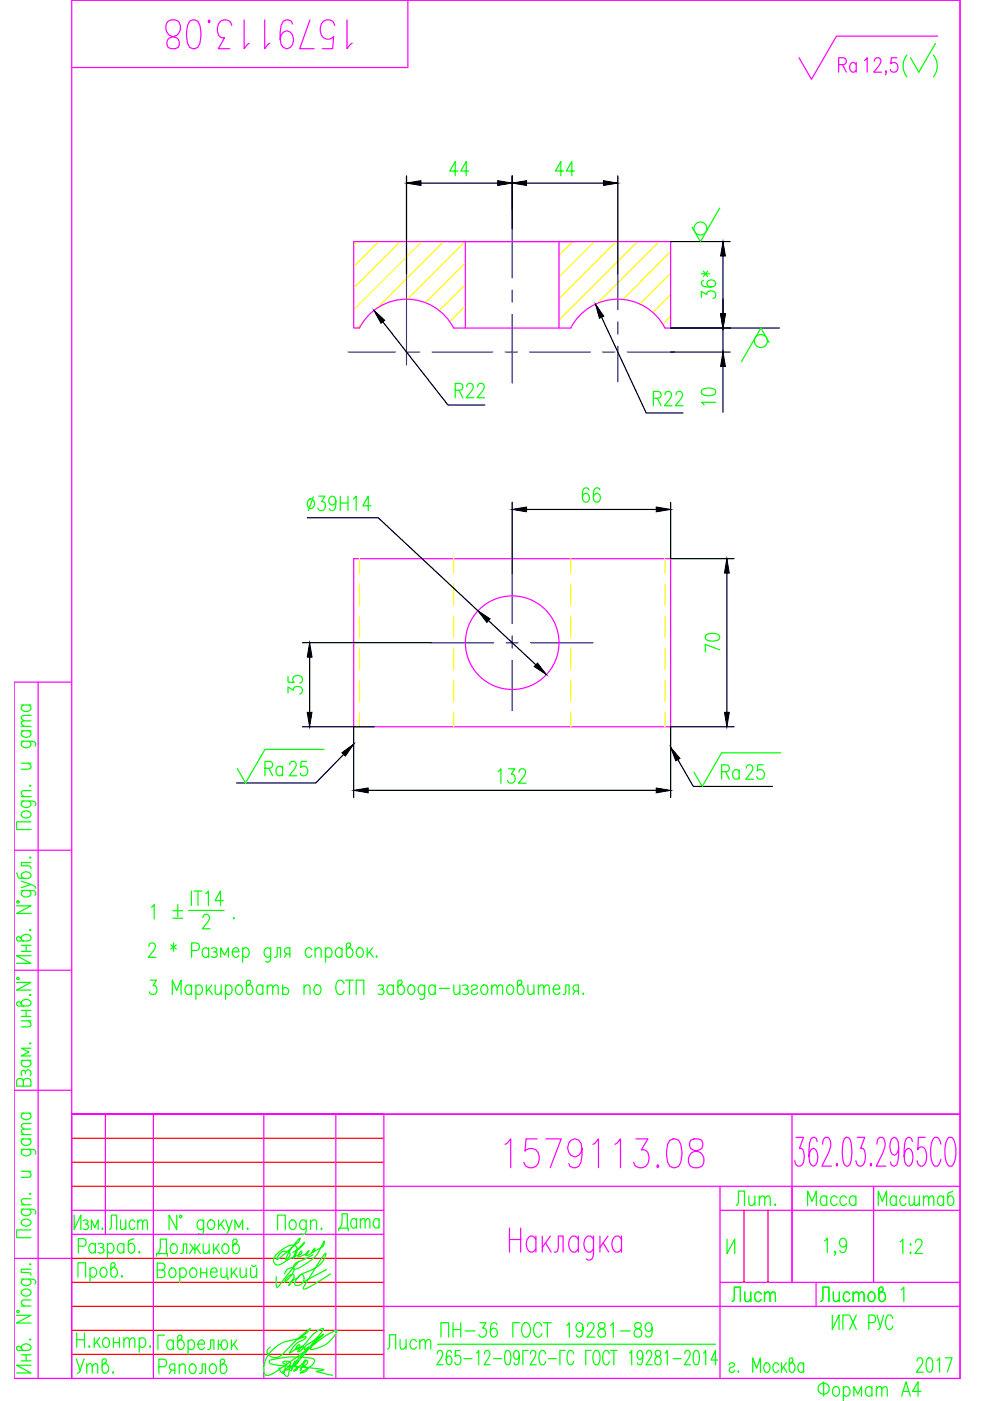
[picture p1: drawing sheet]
<svg xmlns="http://www.w3.org/2000/svg" width="210mm" height="297mm" viewBox="0 0 210 297" stroke-linecap="round" stroke-linejoin="round" font-family="sans-serif">
<defs><g id="words">
<text font-size="10.6" fill="#f0f" x="33.9" y="11.6">1579113.08</text>
<text font-size="10.1" fill="#f0f" x="105.8" y="248.7">1579113.08</text>
<text font-size="8.4" fill="#f0f" x="190.1" y="17.6">( )</text>
<text font-size="7.1" fill="#0f0" x="70.6" y="262.1">Дата</text>
<text font-size="6.6" fill="#f0f" x="176.7" y="16.6">Ra</text>
<text font-size="6.6" x="152.8" y="64.6" transform="rotate(-90 152.8 64.6)">36*</text>
<g font-size="6.6" fill="#0f0">
<text x="95.2" y="85.7">R22</text>
<text x="152.8" y="87.1" transform="rotate(-90 152.8 87.1)">10</text>
<text x="153.5" y="139.3" transform="rotate(-90 153.5 139.3)">70</text>
<text x="55" y="165.8">Ra</text>
<text x="151.7" y="166.5">Ra</text>
<text x="31" y="196.1">1 %%P .</text>
<text x="154.9" y="256.8">Лит.</text>
<text x="170" y="256.8">Масса</text>
<text x="184.9" y="256.8">Масштаб</text>
<text x="154.2" y="277.3">Лист</text>
<text x="172.9" y="277.3">Листов</text>
<text x="92.4" y="284.7">ПН-36 ГОСТ 19281-89</text>
<text x="14.8" y="292.5">Утв.</text>
</g>
<g font-size="6.2" fill="#0f0">
<text x="94.2" y="38.5">44</text>
<text x="116.4" y="38.5">44</text>
<text x="137.2" y="87.1">R22</text>
<text x="122.4" y="107.6">66</text>
<text x="63.9" y="109.4">39H14</text>
<text x="64.9" y="148.5" transform="rotate(-90 64.9 148.5)">35</text>
<text x="104.4" y="167.2">132</text>
<text x="21.9" y="261.8">Лист</text>
<text x="80.8" y="287.2">Лист</text>
<text x="193" y="292.1">2017</text>
</g>
</g></defs>
<g fill="none" stroke="#ff0" stroke-width=".25">
<path d="M75.7 51.2l-.7 .8M80.3 51.2l-5.3 5.3M84.9 51.2l-9.9 9.9M89.5 51.2l-14.5 14.5M94 51.2l-14.2 14.2M98.6 51.2l-12.2 12.2M98.7 55.7l-8.5 8.5M121.5 51.2l-3 3M126 51.2l-7.5 7.5M130.6 51.2l-12.1 12.1M135.2 51.2l-16.7 16.7M139.7 51.2l-13 13.1"/>
<path d="M142.2 57.9l-6.5 6.6M142.2 53.3l-10.2 10.2M77 68.3l-1.3 1.3M98.7 69.4l-.1 .2M98.7 64.9l-3.4 3.3M98.7 60.3l-5.6 5.5M142.2 67.1l-1.7 1.6M142.2 62.5l-3.8 3.8M76.2 118.5v3.1M96.2 118.5v3.1M121 118.5v3.1M141 118.5v3.1"/>
<path d="M76.2 123.8v4.6M76.2 130.6v4.5M76.2 137.4v4.5M96.2 123.8v4.6M96.2 130.6v4.5M96.2 137.4v4.5M121 123.8v4.6M121 130.6v4.5M121 137.4v4.5M141 123.8v4.6M141 130.6v4.5M141 137.4v4.5"/>
<path d="M76.2 144.2v4.5M76.2 151v3.1M96.2 144.2v4.5M96.2 151v3.1M121 144.2v4.5M121 151v3.1M141 144.2v4.5M141 151v3.1"/>
</g>
<g fill="none" stroke="#f0f" stroke-width=".25">
<path d="M86.5 .1v14.2h-71.3M185.4 13l.2-.6 .7-.2a.95 .95 0 0 1 .1 1.6l-1.1 1.5h1.6M198.8 7.7h-21.5l-5.2 9.1-2.7-4.6M203.5 .1v292.1M75 51.2h67.2v18.4l-1.2-.1a11.2 11.2 0 0 0-20 .1l-24.8-.1a11.2 11.2 0 0 0-20 .1h-1.2zM95.2 51.2h26.8M98.7 51.2v18.4M118.5 51.2v18.4M75 118.5h67.2v35.6h-67.2zM8.1 144.6v147.6M15.2 144.6h-12.2v147.6h200.5M3 180.3h12.2"/>
<path d="M3 205.7h12.2M3 231.2h12.2M22.3 236.2v25.5M32.5 236.2v56M55.9 236.2v56M71.2 236.2v56M81.4 236.2v56M167.9 236.2v35.7M203.5 236.2h-188.3h66.2h-66.2v56v-292.1h188.3v292.1M203.5 236.2h-188.3h188.3M15.2 256.6h66.2M81.4 251.5h122.1"/>
<path d="M152.7 256.6h50.8M152.7 251.5v40.7M168.8 241.1h1.6l-.9 2.4h.4a3.2 3.2 0 0 1 .2 3.4l-.4 .3h-.5l-.4-.3-.3-.8M173.2 242l-.1-.6-.4-.3h-.3l-.4 .3a10.6 10.6 0 0 0-.3 5l.3 .5 .5 .3a2.37 2.37 0 0 0 .7-2.9l-.2-.5-.6-.3-.4 .3-.3 .5-.2 .9M174.4 242.6a1.72 1.72 0 0 1 .6-1.5h.6a1.98 1.98 0 0 1 .4 2.4l-1.7 3.7h2M177.4 246.7l.2 .2-.2 .3-.1-.3zM179 241.4l.5-.3 .7 .3a8.8 8.8 0 0 1 0 5.5l-.5 .3h-.2l-.5-.3a8.8 8.8 0 0 1 0-5.5zM181.8 241.1h1.5l-.8 2.4h.4a3.2 3.2 0 0 1 .1 3.4l-.4 .3a1.04 1.04 0 0 1-1.1-1.1M184.6 246.7l.2 .2-.2 .3-.1-.3zM185.2 251.5v20.4M185.9 242.6a1.68 1.68 0 0 1 .6-1.5h.6a2.01 2.01 0 0 1 .4 2.4l-1.7 3.7h2M190.5 243.2l-.1 .8-.3 .6-.6 .3a2.35 2.35 0 0 1-.7-2.9l.3-.6 .4-.3 .6 .3a8.1 8.1 0 0 1 0 5.5l-.4 .3h-.3l-.4-.3-.2-.5"/>
<path d="M193.4 242l-.1-.6-.5-.3-.7 .3a10.4 10.4 0 0 0-.3 5l.3 .5 .6 .3a2.37 2.37 0 0 0 .7-2.9l-.3-.5-.5-.3-.5 .3-.3 .5-.1 .9M196.2 241.1h-1.5l-.1 2.7 .6-.6h.4a2.25 2.25 0 0 1 .9 2.3l-.2 .9-.3 .5-.4 .3h-.4l-.5-.3-.3-.8M199.5 242.6a1.25 1.25 0 0 0-1.3-1.5 5.5 5.5 0 0 0-.6 5.3l.6 .8a1.26 1.26 0 0 0 1.3-1.4M200.9 241.4l.3-.3a1.25 1.25 0 0 1 1.3 1.5 5.3 5.3 0 0 1-.7 4.6 1.26 1.26 0 0 1-1.3-1.4 6.7 6.7 0 0 1 .4-4.4zM3 266.8h12.2M15.2 261.7h66.2M81.4 277h122.1M108 260.4v5.1M108 262.8h2.4M110.4 260.4v5.1M113.6 262.8l-.7-.7h-.5a2.11 2.11 0 0 0 0 3.4h.5l.7-.8M113.6 262.1v3.4"/>
<path d="M115 262.1v3.4M115.7 263.5l1.2 2M116.7 262.1l-1.7 2.4M117.5 265.5h.4l.3-.3 .2-.7v-2.4h1v3.4M122.6 262.8l-.7-.7a1.41 1.41 0 0 0-1.3 1.9 1.9 1.9 0 0 0 .8 1.5h.5l.7-.8M122.6 262.1v3.4M125.8 262.8a.97 .97 0 0 0-1.5-.5 2.18 2.18 0 0 0 .4 3.2h.5l.6-.8M125.8 262.1v3.8l-.1 .8-.5 .5h-.5l-.4-.3M127.2 262.1v3.4M127.9 263.5l1.2 2M128.9 262.1l-1.7 2.4M131.8 262.8l-.7-.7h-.5a2.11 2.11 0 0 0 0 3.4h.5l.7-.8"/>
<path d="M131.8 262.1v3.4M152.7 271.9h50.8"/>
<circle cx="108.6" cy="136.3" r="9.9"/>
</g>
<g fill="none" stroke="#00f" stroke-width=".25">
<path d="M86.2 58.1v19.3M108.6 44.4v14.5M131 58.1v7.5M73.8 74.6h10M86.4 74.6h2.6M91.6 74.6h12.9M107.1 74.6h2.6M108.6 61.5v2.6M108.6 66.7v14.5M112.3 74.6h12.9M127.8 74.6h2.6M131 68.2v2.6"/>
<path d="M131 73.4v7.6M133 74.6h10M91.4 136.3h13.3M107.3 136.3h2.6M108.6 121.6v10.6M108.6 134.8v2.6M108.6 140v10.7M112.5 136.3h13.3"/>
</g>
<g fill="none" stroke="#000" stroke-width=".25">
<path d="M86.2 37.3v20.8M89.2 38.8h16.3M108.6 37.3v11.2M111.6 38.8h16.3M131 37.3v20.8M142.2 51.2h12.6M153.3 54.3v12.2M81.2 68.2l13.8 17.7h7.8M127.6 67.3l9.4 20.3h7.8M142.2 69.6h23M142.2 74.6h12.6M153.3 69.6v5"/>
<path d="M153.3 77.7v9.7M65.2 109.8h15l21.1 19.7M108.6 106.5v15.1M111.6 108h27.5M142.2 106.5v12h13.4M64.1 136.3h27.3M65.6 139.3v11.7M103.6 131.6l10 9.4M154.1 121.5v29.5M64.1 154.1h15.3M72.9 160l-5.9 6h-16.8M75 154.1v15"/>
<path d="M155.6 154.1h-13.4v15M78.1 167.6h61M143.7 161.1l3.3 5.6h16.8"/>
</g>
<g fill="#000" stroke="#000" stroke-width=".21">
<path d="M86.2 38.8l3-.5v1zM105.5 38.3l3.1 .5-3.1 .5zM108.6 38.8l3-.5v1zM127.9 38.3l3.1 .5-3.1 .5zM153.3 51.2l.5 3.1h-1zM79.3 65.8l2.3 2.1-.8 .6zM126.3 64.5l1.7 2.5-.9 .5zM152.8 66.5h1l-.5 3.1zM153.3 74.6l.5 3.1h-1zM108.6 108l3-.5v1zM139.1 107.5l3.1 .5-3.1 .5zM65.6 136.3l.6 3h-1.1z"/>
<path d="M101.3 129.5l2.6 1.7-.7 .8zM154.1 118.5l.5 3h-1zM65.1 151h1.1l-.6 3.1zM72.5 159.6l2.5-1.8-1.8 2.5zM114 140.6l1.9 2.4-2.6-1.7zM153.6 151h1l-.5 3.1zM75 167.6l3.1-.5v1zM139.1 167.1l3.1 .5-3.1 .5zM142.2 158.4l2 2.4-.9 .5z"/>
</g>
<g fill="none" stroke="#0f0" stroke-width=".25">
<path d="M152.6 44.1l-4.1 7.1-1.8-3M163.1 72.6l-1.8-3-4.1 7.1M4.5 157.1l2.8 .2 .3 .3-.2 .6M4.5 154.9h2.1M4.5 154h2.1M4.5 149.5h2.1M5 157.1l-.5 .5a1.02 1.02 0 0 0 1 1 1.02 1.02 0 0 0 1.1-1l-.5-.5M5 154.9l-.5 .5a1.02 1.02 0 0 0 1 .9 1.02 1.02 0 0 0 1.1-.9l-.5-.5M5 149.5l-.5 .4a1.03 1.03 0 0 0 1 1 1.03 1.03 0 0 0 1.1-1l-.5-.4M6.6 152.8l-1.9 .2-.2 .4 .6 .6M6.6 151.7l-1.9 .1-.2 .5 .6 .5M68.7 158.9h-12.5l-4.1 7.1-1.8-3"/>
<path d="M165.5 159.6h-12.5l-4.1 7.1-1.8-3M4.5 169.8l2.8 .1 .3 .4-.2 .6M4.5 168.9h2.1M4.5 161.8h2.1M4.7 172.3a1.09 1.09 0 0 1 1.1-.3 1.09 1.09 0 0 1 .8 .9 1.08 1.08 0 0 1-1.2 .5 1.08 1.08 0 0 1-.9-.9zM5 169.8l-.5 .5a1.02 1.02 0 0 0 1 .9 1.02 1.02 0 0 0 1.1-.9l-.5-.5M6 161.8l.6 .6-.2 .6-1.9 .1M6.3 166.6l.1-.1 .2 .1-.2 .1zM6.6 174.3h-3.1v1.6h3.1M6.6 167.6l-1.9 .1-.2 .6 .6 .6M65 161.4h-1.1l-.2 1.3a.89 .89 0 0 1 1.2-.1 .89 .89 0 0 1 .4 1 .83 .83 0 0 1-.7 .9 .83 .83 0 0 1-1-.6M161.8 162.2h-1.1l-.1 1.3a.89 .89 0 0 1 1.1-.2 .89 .89 0 0 1 .4 1 .83 .83 0 0 1-.7 .9 .83 .83 0 0 1-1-.6"/>
<path d="M3.5 192.1h3.1l-3.1 1.6h3.1M3.5 185.1l.4 1 2.1 .1a.65 .65 0 0 0 .6-.5 .65 .65 0 0 0-.5-.7 1.03 1.03 0 0 0-1.6 .8l.5 .4M4.5 199a1.02 1.02 0 0 1 1-.9 1.02 1.02 0 0 1 1.1 .9l-.6 .5h-2.2l-.3-.3v-.4l.4-.2 .3 .1 .8 .8M4.5 188.8l2.8 .1 .3 .4-.2 .5M4.5 186.8l2.1 .7-2.1 .7M5 188.8l-.5 .5a1.02 1.02 0 0 0 1 .9 1.02 1.02 0 0 0 1.1-.9l-.5-.5M6.3 197.2l.1-.1 .2 .1-.2 .1zM6.3 181.8l.1-.1 .2 .1-.2 .1zM6.6 187.5l.5 .2 .5 .6M6.6 182.9h-2.1v.7l1.9 .1 .2 .4M36.8 199.9v1.8M3.5 208.3h3.1l-3.1 1.6h3.1"/>
<path d="M4.5 212.8a1.02 1.02 0 0 1 1-.9 1.02 1.02 0 0 1 1.1 .9l-.6 .5h-2.2l-.3-.4v-.3l.4-.2 .3 .1 .8 .8M4.5 200.4h2.1M4.5 201.7h2.1M4.5 216.4h2.1M4.5 214.2h2.1M4.5 215.5h2.1M5.5 214.2v1.3M5.5 200.4v1.3M6 216.4l.6 .6-.2 .6-1.9 .1M6.3 211l.1-.2 .2 .2-.2 .1zM6.6 202.6h-3.1l3.1 1.7h-3.1M31.6 200.6l.2-.5 .7-.2a.95 .95 0 0 1 .1 1.6l-1.2 1.5h1.7"/>
<path d="M31.9 207.8h1.3l-.7 1.2h.3a.96 .96 0 0 1 .4 1.4 .96 .96 0 0 1-1.4 .2l-.2-.3M36.2 200.4l1.2 .8M36.5 210.9v-3.1l1 2.2 .9-2.2v3.1M37.4 200.4l-1.2 .8M40.6 209.3a.68 .68 0 0 0-.6-.5 .68 .68 0 0 0-.7 .5 .93 .93 0 0 0 0 1.1 .93 .93 0 0 0 1.1 .3l.2-.3M40.6 208.8v2.1M40.6 201.5h1.1a.83 .83 0 0 0 .6-.8 .83 .83 0 0 0-.6-.8h-1.1v3.1M41.5 209.3a.68 .68 0 0 1 .7-.5 .68 .68 0 0 1 .6 .5 1.02 1.02 0 0 1-.8 1.6l-.5-.5M41.5 208.8v3.1M43.8 208.8v2.1M44.2 209.7l.8 1.2M44.2 201.4a.68 .68 0 0 0-.6-.5 .68 .68 0 0 0-.6 .5 .93 .93 0 0 0-.1 1.1 .93 .93 0 0 0 1.1 .3l.2-.3"/>
<path d="M44.2 200.9v2.1M44.8 201.1a.73 .73 0 0 1 1.2 .3l-.1 .3-.6 .1M44.9 208.8l-1.1 1.5M45.6 208.8l.1 1.9 .6 .2 .6-.6M45.6 201.8a.6 .6 0 0 1 .5 .6 .6 .6 0 0 1-.5 .6l-.8-.2M46.8 203v-2.1l.8 1.6 .8-1.6v2.1M46.9 208.8v2.1M47.8 209.3a.68 .68 0 0 1 .7-.5 .68 .68 0 0 1 .6 .5 1.02 1.02 0 0 1-.8 1.6l-.5-.5M47.8 208.8v3.1M49.2 201.8h1.4a.67 .67 0 0 0-.4-.8 .67 .67 0 0 0-.8 .4 1.02 1.02 0 0 0 .8 1.6l.4-.5M50.3 209a.65 .65 0 0 1 1 .3 1.02 1.02 0 0 1-.8 1.6 1.19 1.19 0 0 1-.2-1.9zM51.4 201.4a.68 .68 0 0 1 .7-.5 .68 .68 0 0 1 .6 .5 1.02 1.02 0 0 1-.8 1.6l-.5-.5"/>
<path d="M51.4 200.9v3.1M52.7 208.8a1.02 1.02 0 0 1 .9 1 1.02 1.02 0 0 1-.9 1.1l-.5-.6v-2.2l.4-.3h.3l.3 .4-.1 .3-.9 .8M55.7 209.3a.68 .68 0 0 0-.6-.5 .68 .68 0 0 0-.6 .5 .93 .93 0 0 0-.1 1.1 .93 .93 0 0 0 1.1 .3l.2-.3M55.7 208.8v2.1M56.7 209.4l.5-.6 .5 .2 .1 1.9M56.7 208.8v2.1M57.4 201.4l-.3-.3a.82 .82 0 0 0-.9 .1 .82 .82 0 0 0-.2 .9 .82 .82 0 0 0 .9 .9l.5-.5M57.4 200.9l-.1 2.8-.4 .3-.6-.1M57.8 209.4l.6-.6 .5 .2 .1 1.9M58.2 203l.5-.2 .1-1.9h.7v2.1M59.9 209.7a.74 .74 0 0 1 1.2 0 .74 .74 0 0 1-.4 1.2h-.4l-.4-.3M59.9 208.8v2.1"/>
<path d="M60.8 202.3l-.5 .7M61.5 202.3h-.7l-.3-.2a.68 .68 0 0 1 .3-1.2h.7v2.1M64.5 209.4l.5-.6 .6 .2 .1 1.9M64.5 208.8v2.1M66.1 201.4a.68 .68 0 0 0-.6-.5 .68 .68 0 0 0-.7 .5 1.02 1.02 0 0 0 .8 1.6l.5-.5M66.8 201.5l.6-.6 .6 .2 .1 1.9M66.8 200.9v2.1M66.9 209a.63 .63 0 0 1 1 .3 1.02 1.02 0 0 1-.8 1.6 1.19 1.19 0 0 1-.2-1.9zM69 201.4a.68 .68 0 0 1 .7-.5 .68 .68 0 0 1 .6 .5 1.02 1.02 0 0 1-.8 1.6l-.5-.5M69 200.9v3.1M72.5 201.4a.68 .68 0 0 0-.6-.5 .68 .68 0 0 0-.7 .5 .93 .93 0 0 0 0 1.1 .93 .93 0 0 0 1.1 .3l.2-.3M72.5 200.9v2.1"/>
<path d="M73 208.5a.82 .82 0 0 0-.9-.7 .82 .82 0 0 0-.8 .7 1.9 1.9 0 0 0 .6 2.4 .86 .86 0 0 0 1.1-.8M73.3 207.8h1.6M73.9 200.9a1.02 1.02 0 0 1 .9 1.1 1.02 1.02 0 0 1-.9 1l-.5-.6v-2.2l.4-.3h.3l.3 .5-.1 .2-.9 .8M74.1 207.8v3.1M75.5 210.9v-3.1h1.6v3.1M75.9 201.1a.82 .82 0 0 1 .9 .1 .82 .82 0 0 1 .2 .9 .82 .82 0 0 1-.9 .9 1.19 1.19 0 0 1-.2-1.9zM77.9 200.9v2.1M78.3 201.8l.8 1.2M79 200.9l-1.1 1.5M79.8 202.7l.2 .1-.2 .2-.1-.2zM80.2 209a.73 .73 0 0 1 1.1 .3l-.1 .3-.6 .1M81 209.7a.59 .59 0 0 1 .4 .6 .59 .59 0 0 1-.4 .6l-.8-.2"/>
<path d="M83.4 209.3a.68 .68 0 0 0-.6-.5 .68 .68 0 0 0-.7 .5 .93 .93 0 0 0 0 1.1 .93 .93 0 0 0 1.1 .3l.2-.3M83.4 208.8v2.1M84.8 208.8a1.02 1.02 0 0 1 1 1 1.02 1.02 0 0 1-1 1.1l-.4-.6v-2.2l.3-.3h.4l.2 .4-.1 .3-.8 .8M86.8 209a.65 .65 0 0 1 1 .3 1.02 1.02 0 0 1-.8 1.6 1.19 1.19 0 0 1-.2-1.9zM90.1 209.3l-.3-.3a.65 .65 0 0 0-1 .3 1.02 1.02 0 0 0 .8 1.6l.5-.5M90.1 208.8l-.2 2.8-.3 .3-.6-.2M92.3 209.3a.68 .68 0 0 0-.7-.5 .68 .68 0 0 0-.6 .5 .93 .93 0 0 0-.1 1.1 .93 .93 0 0 0 1.1 .3l.3-.3M92.3 208.8v2.1M93.2 209.6h2.1M96.2 208.8l.1 1.9 .6 .2 .6-.6M97.5 208.8v2.1M98.1 209a.73 .73 0 0 1 1.2 .3l-.2 .3-.5 .1"/>
<path d="M98.9 209.7a.59 .59 0 0 1 .5 .6 .59 .59 0 0 1-.5 .6l-.8-.2M99.9 209.3a.68 .68 0 0 1 .7-.5 .68 .68 0 0 1 .6 .5l-.3 .4-.6 .1a.57 .57 0 0 0-.2 .9 .74 .74 0 0 0 1.1-.3M102.3 209a.65 .65 0 0 1 1 .3 1.02 1.02 0 0 1-.8 1.6 1.19 1.19 0 0 1-.2-1.9zM104.3 209.4l.5-.6 .5 .2 .1 1.9M104.3 208.8v2.1M105.4 209.4l.6-.6 .5 .2 .1 1.9M107.7 209a.65 .65 0 0 1 1.1 .3 1.02 1.02 0 0 1-.8 1.6 1.19 1.19 0 0 1-.3-1.9zM110.2 208.8a1.02 1.02 0 0 1 .9 1 1.02 1.02 0 0 1-.9 1.1l-.5-.6v-2.2l.4-.3h.3l.2 .4-.1 .3-.8 .8M111.9 208.8l.1 1.9 .6 .2 .6-.6M113.2 208.8v2.1M114.1 209.4l.6-.6 .5 .2 .1 1.9M114.1 208.8v2.1"/>
<path d="M115.3 209.4l.6-.6 .5 .2 .1 1.9M117.3 209.7h1.4a.68 .68 0 0 0-.4-.8 .68 .68 0 0 0-.9 .4 1.02 1.02 0 0 0 .8 1.6l.5-.5M119.4 210.9l.4-.2 .2-1.9h.7v2.1M121.9 210.1l-.4 .8M122.6 210.1h-.7l-.2-.1a.68 .68 0 0 1 .2-1.2h.7v2.1M123.7 210.6l.1 .1-.1 .2-.1-.2zM4.5 236h2.1M4.5 224.8h2.1M5 229.2a.74 .74 0 0 0-.8-.6 .74 .74 0 0 0-.7 .6v1.1h3.1v-1.1a.83 .83 0 0 0-.8-.6 .83 .83 0 0 0-.8 .6v1.1M5 224.8a.68 .68 0 0 0-.5 .6 .68 .68 0 0 0 .5 .7 1.03 1.03 0 0 0 1.6-.8l-.5-.5M5 236l-.5 .5a1.02 1.02 0 0 0 1 .9 1.02 1.02 0 0 0 1.1-.9l-.5-.5M5.4 227.3a.6 .6 0 0 1 .6-.5 .6 .6 0 0 1 .6 .5l-.2 .8"/>
<path d="M5.4 227.6v-.3l-.4-.4a.73 .73 0 0 0-.3 1.2M6.3 221.2l.1-.1 .2 .1-.2 .1zM6.6 239.4l-1.9 .1-.2 .5 .6 .5M6.6 238.2l-1.9 .1-.2 .5 .6 .6M6.6 222.2h-2.1l1.6 .9-1.6 .8h2.1M4.5 256.4l2.8 .1 .3 .3-.2 .6M4.5 243.7l2.8 .1 .3 .3-.2 .6M4.5 255.4h2.1M4.5 248.3h2.1M4.5 241.5h2.1M4.5 240.5h2.1M4.7 258.8a1.09 1.09 0 0 1 1.1-.3 1.09 1.09 0 0 1 .8 .9 1.08 1.08 0 0 1-1.2 .6 1.08 1.08 0 0 1-.9-1z"/>
<path d="M5 256.4l-.5 .4a1.02 1.02 0 0 0 1 1 1.02 1.02 0 0 0 1.1-1l-.5-.4M5 243.7l-.5 .4a1.02 1.02 0 0 0 1 1 1.02 1.02 0 0 0 1.1-1l-.5-.4M5 241.5l-.5 .4a1.02 1.02 0 0 0 1 1 1.02 1.02 0 0 0 1.1-1l-.5-.4M6 248.3l.6 .6-.2 .6-1.9 .1M6.3 253.1l.1-.1 .2 .1-.2 .1zM6.6 254.2l-1.9 .1-.2 .6 .6 .5M15.7 257.6v3.1l1.4-3.1v3.1M17.7 258.8a.61 .61 0 0 1 1 .3l-.3 .4h-.3M18.4 259.5a.62 .62 0 0 1 .4 .6 .62 .62 0 0 1-.4 .6l-.7-.2M37.5 257.6v3.1l-1.7-3.1v3.1M43.2 259.1l-.5-.5a1.02 1.02 0 0 0-.9 1.1 1.02 1.02 0 0 0 .9 1l.5-.4M43.2 258.6l-.1 2.8-.4 .3-.6-.1"/>
<path d="M44.3 258.8l.3-.2a1.02 1.02 0 0 1 .9 1.1 1.02 1.02 0 0 1-.9 1 1.2 1.2 0 0 1-.3-1.9zM46.3 258.6v2.1M46.8 259.5l.8 1.2M47.5 258.6l-1.2 1.5M47.8 258.6l.7 2.1 .7-2.1M61.6 258.8l.3-.2a1.02 1.02 0 0 1 .9 1.1 1.02 1.02 0 0 1-.9 1 1.2 1.2 0 0 1-.3-1.9zM64.9 259.1l-.5-.5a1.02 1.02 0 0 0-.9 1.1 1.02 1.02 0 0 0 .9 1l.5-.4M64.9 258.6l-.1 2.8-.4 .3-.5-.1M65.8 259.2l.6-.6 .6 .2 .1 1.9M65.8 258.6v2.1M3.5 278.9h3.1l-3.1 1.6h3.1M4.5 271.2l2.8 .1 .3 .4-.2 .5"/>
<path d="M4.5 276.9h2.1M4.7 273.6a1.09 1.09 0 0 1 1.1-.3 1.09 1.09 0 0 1 .8 .9 1.08 1.08 0 0 1-1.2 .6 1.08 1.08 0 0 1-.9-.9zM5 271.2l-.5 .5a1.02 1.02 0 0 0 1 .9 1.02 1.02 0 0 0 1.1-.9l-.5-.5M6.3 268.1l.1-.2 .2 .2zM6.6 260.8h-3.1v1.6h3.1M6.6 275.6l-1.9 .1-.2 .6 .6 .6M6.6 269.1h-2.1v.7l1.9 .1 .2 .5M16.5 270.8v-3.1h1.7v3.1M16.6 264.2h1.1a.83 .83 0 0 0 .6-.8 .83 .83 0 0 0-.6-.8h-1.1v3.1M19.1 269.2a.68 .68 0 0 1 .6-.5 .68 .68 0 0 1 .7 .5 1.02 1.02 0 0 1-.8 1.6l-.5-.5M19.1 268.7v3.1M19.4 260.7v-2.1l.7 1.7 .7-1.7v2.1"/>
<path d="M20.2 264.1a.68 .68 0 0 0-.6-.5 .68 .68 0 0 0-.7 .5 1.02 1.02 0 0 0 .9 1.6l.4-.5M20.2 263.6v2.1M20.8 263.8a.74 .74 0 0 1 1.2 .3l-.4 .4h-.3M21.5 268.9a.63 .63 0 0 1 1.1 .3 1.02 1.02 0 0 1-.8 1.6 1.19 1.19 0 0 1-.3-1.9zM21.6 264.5a.6 .6 0 0 1 .5 .6 .6 .6 0 0 1-.5 .6l-.8-.2M22.8 264.1l.5-.5a1.02 1.02 0 0 1 .9 1.1 1.02 1.02 0 0 1-.9 1l-.5-.5M22.8 263.6v3.1M24 268.7a1.02 1.02 0 0 1 .9 1.1 1.02 1.02 0 0 1-.9 1l-.5-.6v-2.2l.4-.3h.3l.2 .5-.1 .3-.8 .7M25.8 270.5l.2 .1-.2 .2-.1-.2zM26.3 264.1a.68 .68 0 0 0-.7-.5 .68 .68 0 0 0-.6 .5 1.02 1.02 0 0 0 .8 1.6l.5-.5M26.3 263.6v2.1M28.4 262.6l-1.1 .5-.1 2a.66 .66 0 0 0 .6 .6 .66 .66 0 0 0 .7-.5 .93 .93 0 0 0 0-1.1 .93 .93 0 0 0-1.1-.3l-.2 .3"/>
<path d="M29.5 265.4l.1 .1-.1 .2-.1-.2zM33.2 266.4v-.6h2.3v.6M33.3 269.3h1.1a.83 .83 0 0 1 .6 .8 .83 .83 0 0 1-.6 .8h-1.1v-3.1h1.1a.75 .75 0 0 1 .6 .7 .75 .75 0 0 1-.6 .8M33.4 265.8a3.1 3.1 0 0 0 .6-3.1h1.3v3.1M36.1 269l.3-.2a1.02 1.02 0 0 1 .9 1 1.02 1.02 0 0 1-.9 1.1 1.2 1.2 0 0 1-.3-1.9zM36.4 263.9l.3-.2a1.02 1.02 0 0 1 .9 1.1 1.02 1.02 0 0 1-.9 1 1.2 1.2 0 0 1-.3-1.9zM38.1 269.3l.5-.5a1.02 1.02 0 0 1 .9 1 1.02 1.02 0 0 1-.9 1.1l-.5-.5M38.1 268.8v3.1M38.3 265.8l.5-.2 .1-1.9h.7v2.1M40.3 263.7l1 1.3 1.1-1.3M40.6 269l.2-.2a1.02 1.02 0 0 1 .9 1 1.02 1.02 0 0 1-.9 1.1 1.2 1.2 0 0 1-.2-1.9zM41 264.6l-.8 1.2"/>
<path d="M41.3 263.7v2.1M41.7 264.6l.8 1.2M42.5 269.9h1.3M42.5 268.8v2.1M43.1 263.7l.1 1.9 .6 .2 .6-.6M43.8 268.8v2.1M44.4 263.7v2.1M44.6 269.7h1.4a.68 .68 0 0 0-.4-.8 .68 .68 0 0 0-.9 .4 1.02 1.02 0 0 0 .9 1.6l.4-.5M45.3 263.7v2.1M45.8 264.6l.8 1.2M46.5 263.7l-1.2 1.5M46.8 268.8l.2 1.9 .5 .2 .6-.6"/>
<path d="M47.4 263.9l.2-.2a1.02 1.02 0 0 1 1 1.1 1.02 1.02 0 0 1-1 1 1.2 1.2 0 0 1-.2-1.9zM48.1 268.8v2.1h.3v.4M48.5 260.7l-.2 .6-.6 .4M49.1 268.8v2.1M49.5 269.7l.8 1.2M49.8 260.7v-2.1l.8 1.7 .8-1.7v2.1M49.8 263.7a1.02 1.02 0 0 1 1 1.1 1.02 1.02 0 0 1-1 1l-.4-.6v-2.2l.3-.3h.4l.2 .5-.1 .2-.8 .8M50.2 268.8l-1.1 1.5M50.9 268.8l.1 1.9 .6 .2 .6-.6M52.2 268.8v2.1M52.5 260.4l.1 .1-.1 .2-.1-.2zM53.1 268.8l.1 1.9 .6 .2 .6-.6"/>
<path d="M53.4 268.2a.5 .5 0 0 0 .4 .4 .5 .5 0 0 0 .5-.4M54.4 268.8v2.1M58.9 260.7v-3.1h1.6v3.1M59.5 265.7a1.23 1.23 0 0 1 2 .3l-.6 .9-.2 .2h-.1a11.5 11.5 0 0 1 3-4.6l-.4 .9-3.6 3.1-.9 .5 .2-.6zM60.3 270.1a1.52 1.52 0 0 1 2-1.2 4.5 4.5 0 0 1-1.9 2.9h-.1a1.93 1.93 0 0 1 1.9-1.5h.1a2.85 2.85 0 0 1-1.1 2.3l.6-1 1.2-.6 .5-.5a.46 .46 0 0 1 .6-.3 .46 .46 0 0 1 .3 .5 1.35 1.35 0 0 1-.4 1.5 1.35 1.35 0 0 1-1.5 .1 3.2 3.2 0 0 1 2.1-2.5 5.8 5.8 0 0 0 4.5-3.8l-.1-.3-1.7 2.4-2.8 4.6-.2 .4 .1 .2a8.1 8.1 0 0 0 3.2-1.6l2.5-1.6M62.1 265.5a4.6 4.6 0 0 0 2.5-2.1l-.3 .2a5.7 5.7 0 0 0-2.1 3l.1 .1a2.47 2.47 0 0 0 .5-2.4 1.82 1.82 0 0 0-2.4 .2l-1.7 1.4a1.26 1.26 0 0 0-.7 1.2 1.26 1.26 0 0 0 .8 1.1 5.5 5.5 0 0 0 2.6-1.3l2.3-.9 .3-.3-.1-.4-.3 .3-.3 .6a.2 .2 0 0 0 0 .3 .2 .2 0 0 0 .3-.1l.9-.4a1.09 1.09 0 0 0 1-.9l-.6 .8a.25 .25 0 0 0 .1 .4 .25 .25 0 0 0 .3-.2l1.1-.7 .3-.7-.5 .8 1.3-.7a1.48 1.48 0 0 0 1.2-1.7v.1a9.3 9.3 0 0 1-6.3 5.9l-.2-.3a1.47 1.47 0 0 1 1.3-1.4l2.8-1.3M63.4 267.4l-4.6 5.6-.2-.2-.1-.7 .1-1.4M68.2 260.4l.1 .1-.1 .2-.1-.2zM69.2 269.2l-5.2 2.8M154.1 262.7v3.1l1.7-3.1v3.1M174.8 263.1l.6-.6v3.1M176.5 278.8v3.1l1.4-3.1v3.1"/>
<path d="M177.2 265.4l-.2 .2-.1-.2 .1-.1a.64 .64 0 0 1-.1 .8M179.5 263.5a.82 .82 0 0 1-.8 .9 .97 .97 0 0 1-.7-1 .97 .97 0 0 1 .8-.9l.3 .2a2.58 2.58 0 0 1 0 2.7 .65 .65 0 0 1-1-.3M179.9 278.8h-1.2v3.1M180.1 278.8l1.5 3.1M181.6 278.8l-1.5 3.1M185.9 278.8l.7 2.5M187.4 278.8l-.8 2.8-.5 .3M189.3 279.5a.71 .71 0 0 0-.7-.7 .71 .71 0 0 0-.7 .7 2.09 2.09 0 0 0 .5 2.4 .78 .78 0 0 0 .9-.8M190.8 263.3l.6-.6v3.1M191.1 273.5l.5-.6v3.1M193.1 263.7l.1 .2-.1 .1-.2-.1zM193.1 265.5l.1 .1-.1 .2-.2-.2z"/>
<path d="M194.1 263.4l.2-.5 .7-.2a.95 .95 0 0 1 .1 1.6l-1.1 1.5h1.6M4.5 285.9a1.03 1.03 0 0 1 1-1 1.03 1.03 0 0 1 1.1 1l-.6 .4h-2.2l-.3-.3v-.4l.4-.2 .3 .1 .8 .8M4.5 287.2h2.1M4.5 288.5h2.1M5.5 287.2v1.3M6.3 284l.1-.1 .2 .1-.2 .1zM6.6 289.5h-3.1l3.1 1.6h-3.1M16.3 282.6v3.1M16.3 284.1h1.6M17.9 282.6v3.1M20 283.6v2.1M20.4 284.5l.9 1.2"/>
<path d="M21.1 283.6l-1.1 1.5M22.1 283.8a.65 .65 0 0 1 1 .3 1.03 1.03 0 0 1-.8 1.6 1.2 1.2 0 0 1-.2-1.9zM24.1 284.6h1.2M24.1 283.6v2.1M25.3 283.6v2.1M26.3 284.2l.5-.6 .5 .2 .1 1.9M26.3 283.6v2.1M27.4 284.2l.6-.6 .5 .2 .1 1.9M29.5 284.1a.68 .68 0 0 1 .7-.5 .68 .68 0 0 1 .6 .5 1.03 1.03 0 0 1-.8 1.6l-.5-.5M29.5 283.6v3.1M31.9 285.4l.1 .1-.1 .2-.2-.2zM33.7 289.8h1a.83 .83 0 0 0 .6-.8 .83 .83 0 0 0-.6-.8h-1v3"/>
<path d="M34.9 283.1h-1.4v3M36.4 290.5l-.5 .7M36.7 284.5a.68 .68 0 0 0-.6-.4 .68 .68 0 0 0-.6 .4 1.03 1.03 0 0 0 .8 1.6l.4-.4M36.7 284.1v2M37.1 290.5h-.7l-.3-.1a.68 .68 0 0 1 .3-1.2h.7v2M38 289.8l.6-.6 .6 .1 .1 1.9M38 289.2v2M38.1 284.1a1.03 1.03 0 0 1 1 1 1.03 1.03 0 0 1-1 1l-.4-.5v-2.2l.3-.3h.4l.2 .4-.1 .3-.8 .7M39.9 284.5a.68 .68 0 0 1 .6-.4 .68 .68 0 0 1 .7 .4 1.03 1.03 0 0 1-.9 1.6l-.4-.4M39.9 284.1v3.1M40.4 289.3a.65 .65 0 0 1 1.1 .3 1.03 1.03 0 0 1-.8 1.6 1.2 1.2 0 0 1-.3-1.9zM42 285h1.4a.68 .68 0 0 0-.5-.9 .68 .68 0 0 0-.8 .4 1.03 1.03 0 0 0 .8 1.6l.5-.4"/>
<path d="M42.3 291.2l.5-.1 .1-1.9h.7v2M44.1 286.1l.4-.1 .2-1.9h.6v2M44.7 289.3a.65 .65 0 0 1 1.1 .3 1.03 1.03 0 0 1-.8 1.6 1.2 1.2 0 0 1-.3-1.9zM46.3 285.1h.6a.89 .89 0 0 1 .8-1 1.1 1.1 0 0 1 .6 1.1 1.1 1.1 0 0 1-.9 .9 1.03 1.03 0 0 1-.5-1M46.3 284.1v2M47.2 289.2a1.02 1.02 0 0 1 .9 1 1.02 1.02 0 0 1-.9 1l-.5-.6v-2.1l.4-.3h.3l.2 .4-.1 .3-.8 .7M49.1 284.1v2M49.5 285l.9 1.1M50.2 284.1l-1.1 1.5M60.3 289.2l-.3-.3a1.02 1.02 0 0 1 1.6 .1l-.4 .8-.9 .6 .1 .1a2.43 2.43 0 0 0 2-1.6l.1-.3-.8 2.1 .3-.7a2.32 2.32 0 0 1 1-1.6l.2 .1a.87 .87 0 0 1-.8 .9v.1a.59 .59 0 0 1 .7 .6 .59 .59 0 0 1-.8 .5 6.9 6.9 0 0 0 2.4-2.3l-1.1 2.2 1.2-2a.32 .32 0 0 1 .5 .1 .32 .32 0 0 1-.1 .4l-.5 .5-.5 .1 .5 .1 .3 .3a.54 .54 0 0 1 .1 .6 .54 .54 0 0 1-.6 .3l-.8 .2 2.4-1.6 .4-.5a.68 .68 0 0 0 0-.9 .68 .68 0 0 0-.8-.2 19.7 19.7 0 0 0-8.6 .6 .53 .53 0 0 0 .6 .7l1.6 .3 9.2 .8 .1 .1-1.5 .4 3.4 .8M60.7 288.9l-.3 1.6a.55 .55 0 0 1-.4 .7l-.4-.2-.5-.8 .3-.2M61.5 289.6l-.5 2.2-.4-.1-.6-.8 .3-.2"/>
<path d="M63 284l1.9-.6-.3 .5a5.8 5.8 0 0 0-3.2 3l1.8-1.2a.31 .31 0 0 0 .4-.3 .31 .31 0 0 0-.3-.3 .31 .31 0 0 0-.3 .3l-.3 .5 .1 .2 1.5-.7a1.18 1.18 0 0 1-1.1 1.2h-.1l.3-.4 1.3-1.3a7.5 7.5 0 0 1 3.8-3.3l.1 .1a9.1 9.1 0 0 1-3.8 3.6l-.3 .8 1-.5-2.6 3-1 1.3 1.4-1.3 2-2.5a8.4 8.4 0 0 1 3.3-3.2l-.2 .2a9.5 9.5 0 0 0-2.6 2.9l.1 .1a6.3 6.3 0 0 0 5.5-4 11 11 0 0 0-4.2 2.5l-6.9 5-2.9 1.9a.92 .92 0 0 1-1.1 0 .92 .92 0 0 1-.4-1.1 6.9 6.9 0 0 1 6.7-6.4 6.3 6.3 0 0 0 3.2-2.3h-.1a45.6 45.6 0 0 0-6.1 5.7 1.79 1.79 0 0 1-3-1l.7-.8M92.7 287l.1-.4a.65 .65 0 0 1 1-.1 .65 .65 0 0 1 0 1l-1.2 1.9h1.3M92.8 285h58.9M95.7 286.8l-.1-.3-.4-.2a1.82 1.82 0 0 0-.6 2l.1 .6 .5 .5a1 1 0 0 0 .6-1 1 1 0 0 0-.6-.9l-.5 .4-.1 .4M97.5 286.3h-.9l-.1 1.3a.61 .61 0 0 1 .6-.3 .61 .61 0 0 1 .5 .5 1.02 1.02 0 0 1-.7 1.6l-.3-.2-.2-.4M98.4 288.1h1.7M101 286.9l.5-.6v3.1M102.7 287l.1-.4a.65 .65 0 0 1 1-.1 .65 .65 0 0 1 0 1l-1.2 1.9h1.4M104.6 288.1h1.7M107.3 286.5l.4-.2a1.64 1.64 0 0 1 .6 1.8l-.3 1.1-.4 .2a1.59 1.59 0 0 1-.6-1.8zM110.1 287.3l-.3 .8-.3 .1a1.01 1.01 0 0 1-.6-.9 1.01 1.01 0 0 1 .6-1l.3 .2a3.1 3.1 0 0 1 0 2.7l-.5 .2-.2-.2-.1-.3M112 286.3h-1.1v3.1"/>
<path d="M112.5 287l.1-.4a.65 .65 0 0 1 .9-.1 .65 .65 0 0 1 0 1l-1.1 1.9h1.3M115.7 287a.67 .67 0 0 0-.7-.7 .67 .67 0 0 0-.6 .7 2.18 2.18 0 0 0 .4 2.4 .73 .73 0 0 0 .9-.8M116.2 288.1h1.8M119.8 286.3h-1.1v3.1M121.6 287a.67 .67 0 0 0-.6-.7 .67 .67 0 0 0-.7 .7 2.18 2.18 0 0 0 .5 2.4 .73 .73 0 0 0 .8-.8M125.3 286.3h-1.1v3.1M126.1 286.5l.2-.2a.74 .74 0 0 1 .8 .7 2.14 2.14 0 0 1-.4 2.4 .71 .71 0 0 1-.9-.8 2.63 2.63 0 0 1 .3-2.1zM129.2 287l-.1-.2a.65 .65 0 0 0-.7-.5 2.23 2.23 0 0 0 0 3.1 .72 .72 0 0 0 .8-.8M130.2 286.3v3.1M133.5 286.9l.4-.6v3.1M136.3 287.3l-.1 .5-.5 .4a1.01 1.01 0 0 1-.6-.9 1.01 1.01 0 0 1 .6-1l.3 .2a3.1 3.1 0 0 1 0 2.7l-.5 .2-.2-.2-.1-.3M137.1 287v-.4a.65 .65 0 0 1 1-.1 .65 .65 0 0 1 0 1l-1.1 1.9h1.3"/>
<path d="M139 286.5a.76 .76 0 0 0 .6 1.1 .89 .89 0 0 1 .6 1 .89 .89 0 0 1-.9 .8 1.02 1.02 0 0 1-.4-1.2 1.02 1.02 0 0 1 .9-.7 .64 .64 0 0 0 .2-.9 .64 .64 0 0 0-1-.1zM141 286.9l.5-.6v3.1M142.7 288.1h1.7M145.2 287l.1-.4a.65 .65 0 0 1 .9-.1 .65 .65 0 0 1 0 1l-1.1 1.9h1.3M147.3 286.5l.4-.2a1.62 1.62 0 0 1 .6 1.8l-.3 1.1-.5 .2a1.59 1.59 0 0 1-.5-1.8zM149.2 286.9l.4-.6v3.1M152.2 288.3h-1.4l.9-2v3.1M154.6 289.4a.57 .57 0 0 1 .6-.5 .57 .57 0 0 1 .5 .5l-.1 .3-.7 .2a.54 .54 0 0 0-.3 .6 .54 .54 0 0 0 .4 .5l.6-.2 .1-.3M156.5 290.7v.3zM159.6 291v-3.1l.8 2.2 .8-2.2v3.1M162.2 289.1l.6-.2a1.26 1.26 0 0 1 0 2.1h-.3a1.28 1.28 0 0 1-.3-1.9zM165.1 289.4l-.4-.5h-.3a1.26 1.26 0 0 0 0 2.1h.3l.4-.5"/>
<path d="M165.7 288.9v2.1M166.1 289.8l.7 1.2M166.7 288.9l-1 1.5M167.7 288.9h.4a1.26 1.26 0 0 1 0 2.1 .6 .6 0 0 1-.8-.6v-2.2l.3-.3 .5 .2a.76 .76 0 0 1-.6 1l-.2 .3M170.4 289.4l-.4-.5h-.3a1.26 1.26 0 0 0 0 2.1h.3l.4-.5M170.4 288.9v2.1M174.6 293v3M176.8 294.1a.65 .65 0 0 1 1.1 .3 1.02 1.02 0 0 1-.8 1.6 1.2 1.2 0 0 1-.3-1.9zM178.8 294.4a.68 .68 0 0 1 .7-.4 .68 .68 0 0 1 .6 .4 1.02 1.02 0 0 1-.8 1.6l-.5-.4M178.8 294v3M181 296v-2l.9 1.6 .8-1.6v2M184.2 280.4h.9a.87 .87 0 0 0 .6-.8 .87 .87 0 0 0-.6-.8h-.9v3.1"/>
<path d="M184.9 294.4a.68 .68 0 0 0-.7-.4 .68 .68 0 0 0-.6 .4 1.02 1.02 0 0 0 .8 1.6l.5-.4M184.9 294v2M185.8 294.6l.6-.6 .4 .1 .2 1.9M185.8 294v2M187 294.6l.5-.6 .5 .1 .1 1.9M191.2 296l.9-3 .9 3M191.5 295h1.2M195.2 295h-1.7l1.1-2v3"/>
<circle cx="148.5" cy="48.5" r="1.38"/>
<circle cx="161.3" cy="72.3" r="1.38"/>
<circle cx="3.8" cy="191.3" r=".26"/>
<circle cx="3.8" cy="207.5" r=".26"/>
<circle cx="38.3" cy="257.9" r=".26"/>
<circle cx="3.8" cy="278.1" r=".26"/>
<circle cx="174.6" cy="294.4" r="1.19"/>
</g>
<path d="M15.2 241.3h66.2M15.2 246.4h66.2M15.2 251.5h66.2M157.7 256.6v15.3M162.8 256.6v15.3M15.2 266.8h66.2M15.2 271.9h66.2M15.2 277h66.2M15.2 282.1h66.2M15.2 287.2h66.2" fill="none" stroke="#f00" stroke-width=".25"/>
<use href="#words"/>
</svg>
